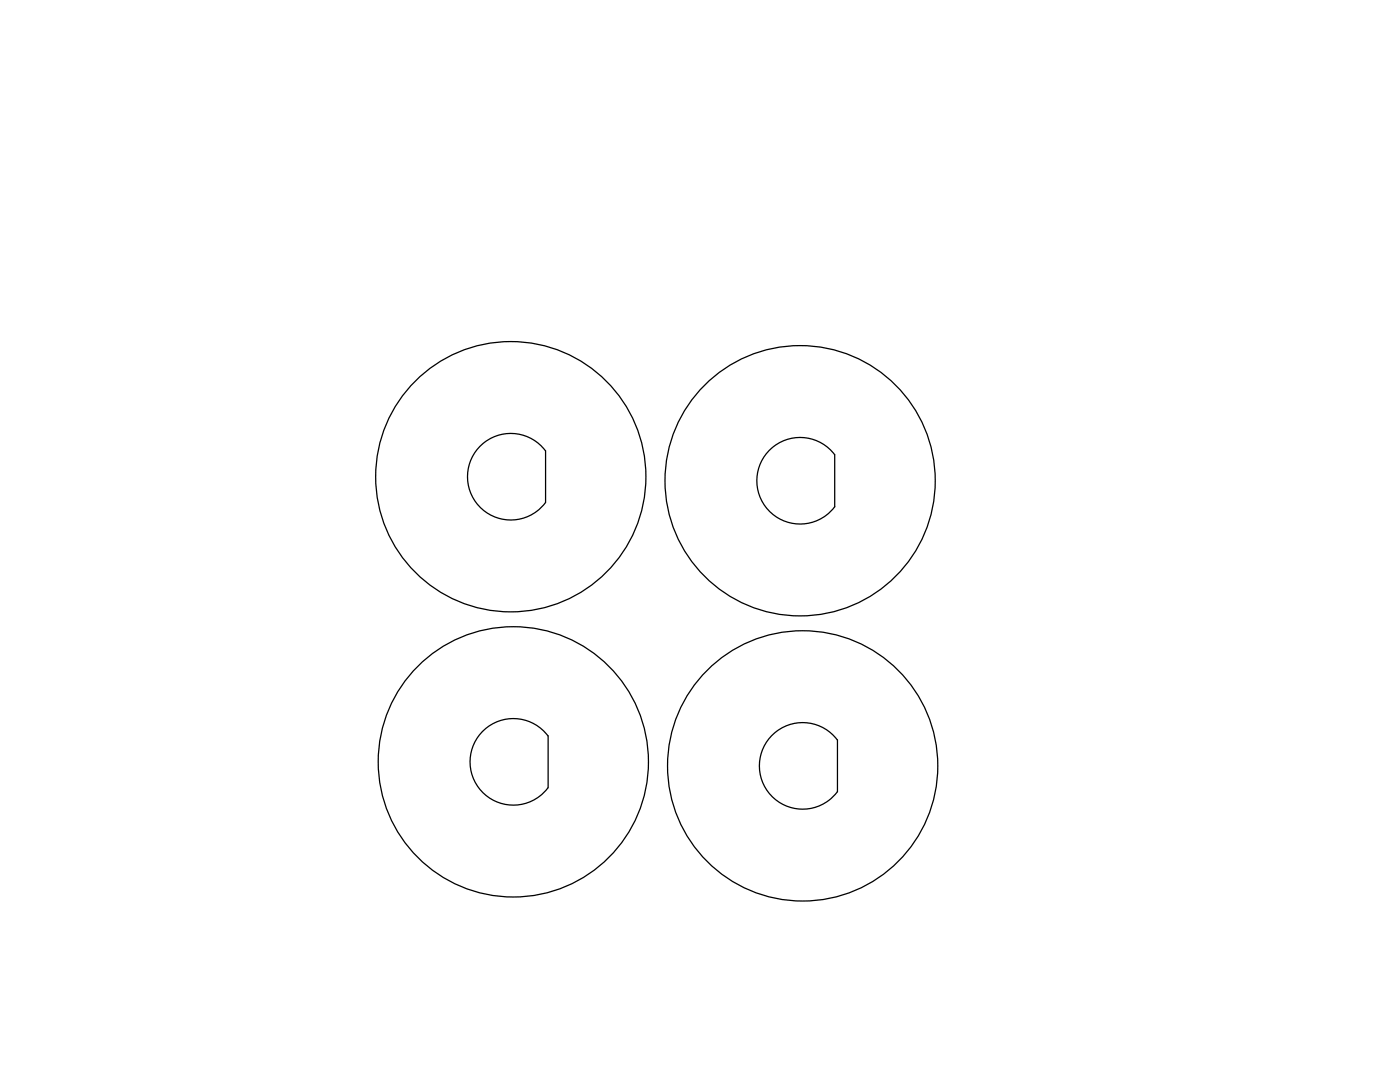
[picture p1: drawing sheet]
<svg xmlns="http://www.w3.org/2000/svg" width="279mm" height="216mm" viewBox="0 0 279 216" stroke-linecap="round" stroke-linejoin="round" font-family="sans-serif">
<g fill="none" stroke="#000" stroke-width=".25">
<path d="M108.9 89.9l-.1 10.4a8.6 8.6 0 0 1-12.7 1.2 8.6 8.6 0 0 1 0-12.8 8.6 8.6 0 0 1 12.7 1.2M153.6 89.8a8.6 8.6 0 0 1 13 .9v10.4a8.6 8.6 0 0 1-12.6 1.3 8.6 8.6 0 0 1-.4-12.6zM109.4 157.2v-10.4a8.6 8.6 0 0 0-12.8-1.2 8.6 8.6 0 0 0 0 12.8 8.6 8.6 0 0 0 12.8-1.2M167.1 147.6a8.6 8.6 0 0 0-12.7-1.2 8.6 8.6 0 0 0 0 12.8 8.6 8.6 0 0 0 12.7-1.2M167.1 147.6v10.4"/>
<circle cx="101.9" cy="95.1" r="27"/>
<circle cx="159.7" cy="95.9" r="27"/>
<circle cx="102.4" cy="152" r="27"/>
<circle cx="160.2" cy="152.8" r="27"/>
</g>
</svg>
